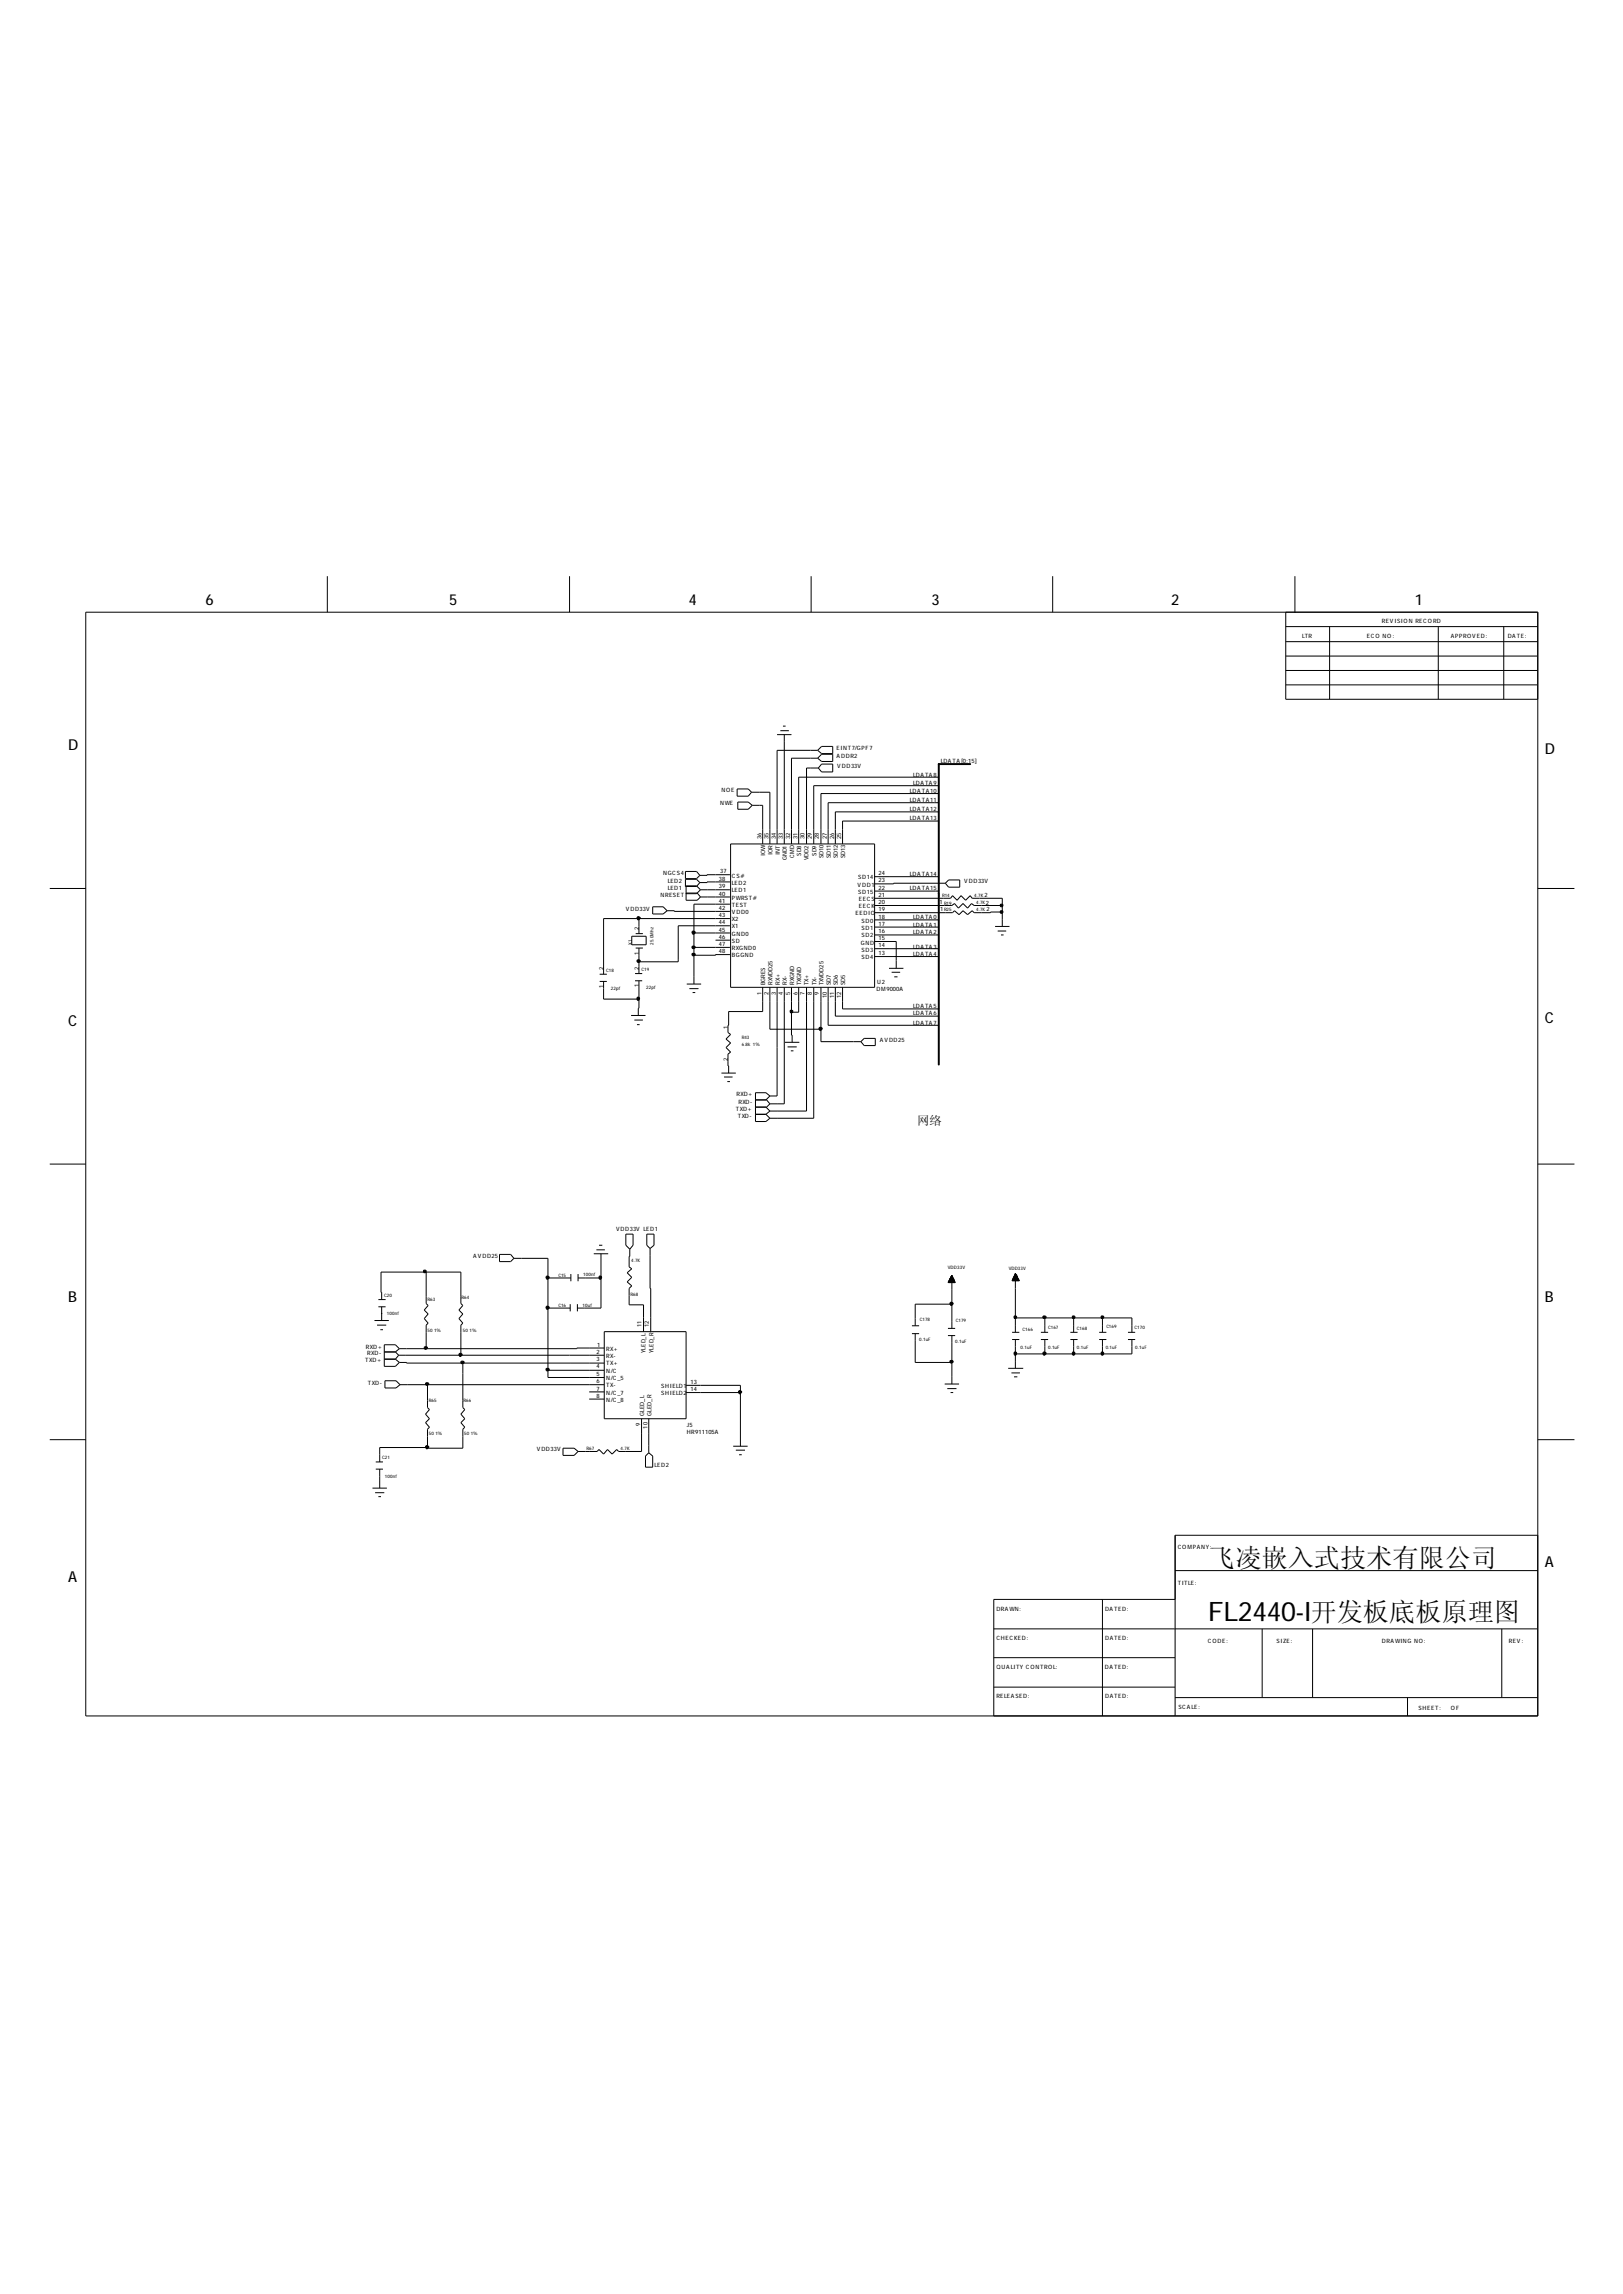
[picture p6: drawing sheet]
<svg xmlns="http://www.w3.org/2000/svg" width="210mm" height="297mm" viewBox="0 0 210 297" stroke-linecap="round" stroke-linejoin="round" font-family="sans-serif">
<defs><g id="words">
<text font-size="3.5" x="156.2" y="209.6">FL2440-I开发板底板原理图</text>
<text font-size="3.4" x="156.4" y="202.6">飞凌嵌入式技术有限公司</text>
<g font-size="1.9">
<text x="26.6" y="78.2">6</text>
<text x="58.1" y="78.2">5</text>
<text x="89.1" y="78.2">4</text>
<text x="120.5" y="78.2">3</text>
<text x="151.5" y="78.2">2</text>
<text x="183" y="78.2">1</text>
<text x="8.8" y="97">D</text>
<text x="199.8" y="97.6">D</text>
<text x="8.8" y="132.7">C</text>
<text x="199.8" y="132.3">C</text>
<text x="8.8" y="168.4">B</text>
<text x="199.8" y="168.4">B</text>
<text x="199.8" y="202.7">A</text>
<text x="8.8" y="204.6">A</text>
</g>
<text font-size="1.6" x="118.6" y="145.5">网络</text>
<g font-size=".8">
<text x="168.4" y="82.5">LTR</text>
<text x="176.8" y="82.5">EC O NO :</text>
<text x="178.7" y="80.6">REV ISIO N REC O RD</text>
<text x="187.6" y="82.5">A PPRO V ED:</text>
<text x="195" y="82.5">DA TE:</text>
<text x="108.2" y="98.1">A DDR2</text>
<text x="108.2" y="97">EINT7/GPF7</text>
<text x="108.3" y="99.3">V DD33V</text>
<text x="118.1" y="100.4">LDA TA 8</text>
<text x="118.1" y="101.5">LDA TA 9</text>
<text x="121.7" y="98.7">LDA TA [0:15]</text>
<text x="93.1" y="104.2">NWE</text>
<text x="93.3" y="102.5">NO E</text>
<text x="117.7" y="102.5">LDA TA 10</text>
<text x="117.7" y="103.7">LDA TA 11</text>
<text x="117.7" y="104.9">LDA TA 12</text>
<text x="117.7" y="106.1">LDA TA 13</text>
<text x="85.8" y="113.2">NGC S4</text>
<text x="93" y="113.9">38</text>
<text x="93.1" y="113">37</text>
<text x="94.7" y="113.6">C S#</text>
<text x="98.5" y="108.6" transform="rotate(-90 98.5 108.6)">36</text>
<text x="99" y="110.8" transform="rotate(-90 99 110.8)">IOW</text>
<text x="99.4" y="108.6" transform="rotate(-90 99.4 108.6)">35</text>
<text x="99.9" y="110.6" transform="rotate(-90 99.9 110.6)">IOR</text>
<text x="100.3" y="108.6" transform="rotate(-90 100.3 108.6)">34</text>
<text x="100.8" y="110.6" transform="rotate(-90 100.8 110.6)">INT</text>
<text x="101.3" y="108.6" transform="rotate(-90 101.3 108.6)">33</text>
<text x="101.8" y="111.3" transform="rotate(-90 101.8 111.3)">GND1</text>
<text x="102.2" y="108.6" transform="rotate(-90 102.2 108.6)">32</text>
<text x="102.7" y="110.9" transform="rotate(-90 102.7 110.9)">CMD</text>
<text x="103.1" y="108.6" transform="rotate(-90 103.1 108.6)">31</text>
<text x="103.6" y="110.7" transform="rotate(-90 103.6 110.7)">SD8</text>
<text x="104.1" y="108.6" transform="rotate(-90 104.1 108.6)">30</text>
<text x="104.6" y="111.3" transform="rotate(-90 104.6 111.3)">VDD2</text>
<text x="105" y="108.6" transform="rotate(-90 105 108.6)">29</text>
<text x="105.6" y="110.7" transform="rotate(-90 105.6 110.7)">SD9</text>
<text x="105.9" y="108.6" transform="rotate(-90 105.9 108.6)">28</text>
<text x="106.5" y="111" transform="rotate(-90 106.5 111)">SD10</text>
<text x="106.9" y="108.6" transform="rotate(-90 106.9 108.6)">27</text>
<text x="107.4" y="111" transform="rotate(-90 107.4 111)">SD11</text>
<text x="107.9" y="108.6" transform="rotate(-90 107.9 108.6)">26</text>
<text x="108.4" y="111" transform="rotate(-90 108.4 111)">SD12</text>
<text x="108.8" y="108.6" transform="rotate(-90 108.8 108.6)">25</text>
<text x="109.3" y="111" transform="rotate(-90 109.3 111)">SD13</text>
<text x="111" y="113.7">SD14</text>
<text x="113.6" y="113.1">24</text>
<text x="117.7" y="113.3">LDA TA 14</text>
<text x="80.9" y="117.8">V DD33V</text>
<text x="85.4" y="116">NRESET</text>
<text x="86.4" y="114.1">LED2</text>
<text x="86.4" y="115.1">LED1</text>
<text x="93" y="114.8">39</text>
<text x="93" y="115.8">40</text>
<text x="93" y="116.8">41</text>
<text x="93" y="117.7">42</text>
<text x="93" y="118.6">43</text>
<text x="93" y="119.6">44</text>
<text x="94.7" y="114.5">LED2</text>
<text x="94.7" y="115.4">LED1</text>
<text x="94.7" y="116.3">PWRST#</text>
<text x="94.7" y="117.3">TEST</text>
<text x="94.7" y="118.2">V DD0</text>
<text x="94.7" y="119.1">X2</text>
<text x="110.7" y="118.4">EEDIO</text>
<text x="110.9" y="114.7">V DD1</text>
<text x="111" y="115.6">SD15</text>
<text x="111.1" y="116.5">EEC S</text>
<text x="111.1" y="117.4">EEC K</text>
<text x="111.4" y="119.3">SD0</text>
<text x="113.6" y="114.1">23</text>
<text x="113.6" y="115.1">22</text>
<text x="113.6" y="116">21</text>
<text x="113.6" y="116.9">20</text>
<text x="113.6" y="117.9">19</text>
<text x="113.6" y="118.8">18</text>
<text x="113.6" y="119.7">17</text>
<text x="117.7" y="115.1">LDA TA 15</text>
<text x="118.1" y="118.9">LDA TA 0</text>
<text x="118.1" y="119.9">LDA TA 1</text>
<text x="121.2" y="116">1</text>
<text x="121.5" y="116.9">1</text>
<text x="121.6" y="117.9">1</text>
<text x="124.7" y="114.2">V DD33V</text>
<text x="127.3" y="116">2</text>
<text x="127.5" y="117">2</text>
<text x="127.6" y="117.9">2</text>
<text x="78.1" y="125.5" transform="rotate(-90 78.1 125.5)">2</text>
<text x="82.6" y="125.4" transform="rotate(-90 82.6 125.4)">2</text>
<text x="82.6" y="123.5" transform="rotate(-90 82.6 123.5)">1</text>
<text x="82.6" y="120.2" transform="rotate(-90 82.6 120.2)">2</text>
<text x="93" y="120.5">45</text>
<text x="93" y="121.4">46</text>
<text x="93" y="122.4">47</text>
<text x="93" y="123.3">48</text>
<text x="94.7" y="120.1">X1</text>
<text x="94.7" y="121">GND0</text>
<text x="94.7" y="121.9">SD</text>
<text x="94.7" y="122.9">RXGND0</text>
<text x="94.7" y="123.8">BGGND</text>
<text x="111.3" y="122.2">GND</text>
<text x="111.4" y="120.2">SD1</text>
<text x="111.4" y="121.2">SD2</text>
<text x="111.4" y="123.1">SD3</text>
<text x="111.4" y="124.1">SD4</text>
<text x="113.6" y="120.7">16</text>
<text x="113.6" y="121.6">15</text>
<text x="113.6" y="122.5">14</text>
<text x="113.6" y="123.5">13</text>
<text x="118.1" y="120.8">LDA TA 2</text>
<text x="118.1" y="122.7">LDA TA 3</text>
<text x="118.1" y="123.6">LDA TA 4</text>
<text x="78.1" y="127.8" transform="rotate(-90 78.1 127.8)">1</text>
<text x="82.6" y="127.7" transform="rotate(-90 82.6 127.7)">1</text>
<text x="98.5" y="128.6" transform="rotate(-90 98.5 128.6)">1</text>
<text x="99" y="127.4" transform="rotate(-90 99 127.4)">BGRES</text>
<text x="99.4" y="128.6" transform="rotate(-90 99.4 128.6)">2</text>
<text x="99.9" y="127.4" transform="rotate(-90 99.9 127.4)">RXVDD25</text>
<text x="100.3" y="128.6" transform="rotate(-90 100.3 128.6)">3</text>
<text x="100.8" y="127.4" transform="rotate(-90 100.8 127.4)">RX+</text>
<text x="101.3" y="128.6" transform="rotate(-90 101.3 128.6)">4</text>
<text x="101.8" y="127.4" transform="rotate(-90 101.8 127.4)">RX-</text>
<text x="102.2" y="128.6" transform="rotate(-90 102.2 128.6)">5</text>
<text x="102.7" y="127.4" transform="rotate(-90 102.7 127.4)">RXGND</text>
<text x="103.1" y="128.6" transform="rotate(-90 103.1 128.6)">6</text>
<text x="103.6" y="127.4" transform="rotate(-90 103.6 127.4)">TXGND</text>
<text x="104.1" y="128.6" transform="rotate(-90 104.1 128.6)">7</text>
<text x="104.6" y="127.4" transform="rotate(-90 104.6 127.4)">TX+</text>
<text x="105" y="128.6" transform="rotate(-90 105 128.6)">8</text>
<text x="105.6" y="127.4" transform="rotate(-90 105.6 127.4)">TX-</text>
<text x="105.9" y="128.6" transform="rotate(-90 105.9 128.6)">9</text>
<text x="106.5" y="127.4" transform="rotate(-90 106.5 127.4)">TXVDD25</text>
<text x="106.9" y="129" transform="rotate(-90 106.9 129)">10</text>
<text x="107.4" y="127.4" transform="rotate(-90 107.4 127.4)">SD7</text>
<text x="107.9" y="129" transform="rotate(-90 107.9 129)">11</text>
<text x="108.4" y="127.4" transform="rotate(-90 108.4 127.4)">SD6</text>
<text x="108.8" y="129" transform="rotate(-90 108.8 129)">12</text>
<text x="109.3" y="127.4" transform="rotate(-90 109.3 127.4)">SD5</text>
<text x="113.4" y="128.1">DM9000A</text>
<text x="113.5" y="127.3">U2</text>
<text x="118.1" y="130.3">LDA TA 5</text>
<text x="118.1" y="131.3">LDA TA 6</text>
<text x="94.1" y="137.2" transform="rotate(-90 94.1 137.2)">2</text>
<text x="94.1" y="133" transform="rotate(-90 94.1 133)">1</text>
<text x="113.8" y="134.7">A V DD25</text>
<text x="118.1" y="132.5">LDA TA 7</text>
<text x="95.2" y="143.7">TXD+</text>
<text x="95.2" y="141.7">RXD+</text>
<text x="95.5" y="142.8">RXD-</text>
<text x="95.4" y="144.6">TXD-</text>
<text x="79.7" y="159.2">V DD33V LED1</text>
<text x="61.2" y="162.7">A V DD25</text>
<text x="83" y="171.6" transform="rotate(-90 83 171.6)">11</text>
<text x="83.9" y="171.6" transform="rotate(-90 83.9 171.6)">12</text>
<text x="47.2" y="176.2">TXD+</text>
<text x="47.3" y="174.4">RXD+</text>
<text x="47.5" y="175.3">RXD-</text>
<text x="47.6" y="179.1">TXD-</text>
<text x="77.1" y="175.1">2</text>
<text x="77.1" y="176">3</text>
<text x="77.1" y="177">4</text>
<text x="77.1" y="177.9">5</text>
<text x="77.1" y="178.8">6</text>
<text x="77.1" y="179.8">7</text>
<text x="77.2" y="174.2">1</text>
<text x="78.4" y="174.7">RX+</text>
<text x="78.4" y="175.6">RX-</text>
<text x="78.4" y="176.5">TX+</text>
<text x="78.4" y="177.6">N/C</text>
<text x="78.4" y="178.5">N/C _5</text>
<text x="78.4" y="179.4">TX-</text>
<text x="83.5" y="175" transform="rotate(-90 83.5 175)">YLED_L</text>
<text x="84.5" y="175" transform="rotate(-90 84.5 175)">YLED_R</text>
<text x="85.5" y="179.5">SHIELD1</text>
<text x="89.3" y="179">13</text>
<text x="89.3" y="179.9">14</text>
<text x="77.1" y="180.8">8</text>
<text x="78.4" y="180.4">N/C _7</text>
<text x="78.4" y="181.3">N/C _8</text>
<text x="82.8" y="184.4" transform="rotate(-90 82.8 184.4)">9</text>
<text x="83.3" y="183.1" transform="rotate(-90 83.3 183.1)">GLED_L</text>
<text x="83.7" y="184.8" transform="rotate(-90 83.7 184.8)">10</text>
<text x="84.2" y="183.1" transform="rotate(-90 84.2 183.1)">GLED_R</text>
<text x="85.5" y="180.4">SHIELD2</text>
<text x="88.8" y="184.6">J5</text>
<text x="88.8" y="185.4">HR911105A</text>
<text x="69.4" y="187.7">V DD33V</text>
<text x="84.7" y="189.8">LED2</text>
<text x="152.3" y="200.3">C O MPA NY:</text>
<text x="128.9" y="208.3">DRA WN:</text>
<text x="142.9" y="208.3">DA TED:</text>
<text x="152.3" y="205">TITLE:</text>
<text x="128.9" y="212.1">C HEC KED:</text>
<text x="128.9" y="215.8">Q UA LITY C O NTRO L:</text>
<text x="142.9" y="215.8">DA TED:</text>
<text x="142.9" y="212.1">DA TED:</text>
<text x="156.2" y="212.5">C O DE:</text>
<text x="165.1" y="212.5">SIZE:</text>
<text x="178.7" y="212.5">DRA WING NO :</text>
<text x="195.2" y="212.5">REV :</text>
<text x="128.9" y="219.6">RELEA SED:</text>
<text x="142.9" y="219.6">DA TED:</text>
<text x="152.4" y="221">SC A LE:</text>
<text x="183.5" y="221.2">SHEET:</text>
<text x="187.6" y="221.2">O F</text>
</g>
<g font-size=".6">
<text x="121.8" y="116">R14</text>
<text x="122.1" y="117">R19</text>
<text x="122.1" y="117.9">R25</text>
<text x="126" y="116">4.7K</text>
<text x="126.2" y="117.9">4.7K</text>
<text x="126.2" y="116.9">4.7K</text>
<text x="78.4" y="125.7">C18</text>
<text x="81.7" y="122.2" transform="rotate(-90 81.7 122.2)">X1</text>
<text x="83" y="125.6">C19</text>
<text x="84.5" y="122.2" transform="rotate(-90 84.5 122.2)">25.0Mhz</text>
<text x="79" y="128">22pf</text>
<text x="83.6" y="127.9">22pf</text>
<text x="95.9" y="134.4">R43</text>
<text x="95.9" y="135.2">6.8k 1%</text>
<text x="49.7" y="167.7">C20</text>
<text x="59.7" y="168">R64</text>
<text x="72.2" y="165.1">C15</text>
<text x="75.4" y="165">100nf</text>
<text x="81.5" y="167.7">R68</text>
<text x="81.6" y="163.3">4.7K</text>
<text x="122.6" y="164.1">VDD33V</text>
<text x="130.5" y="164.3">VDD33V</text>
<text x="50" y="170.1">100nf</text>
<text x="55.3" y="168.2">R63</text>
<text x="55.3" y="172.3">50</text>
<text x="56.1" y="172.3">1%</text>
<text x="59.9" y="172.3">50</text>
<text x="60.7" y="172.3">1%</text>
<text x="72.2" y="169">C16</text>
<text x="75.4" y="169">10uf</text>
<text x="118.9" y="173.5">0.1uF</text>
<text x="119" y="170.9">C178</text>
<text x="123.5" y="173.7">0.1uF</text>
<text x="123.6" y="171">C179</text>
<text x="132.2" y="172.1">C166</text>
<text x="135.6" y="171.9">C167</text>
<text x="139.3" y="172">C168</text>
<text x="143.1" y="171.8">C169</text>
<text x="146.7" y="171.9">C170</text>
<text x="132" y="174.5">0.1uF</text>
<text x="135.6" y="174.4">0.1uF</text>
<text x="139.3" y="174.4">0.1uF</text>
<text x="143" y="174.4">0.1uF</text>
<text x="146.8" y="174.5">0.1uF</text>
<text x="55.5" y="181.3">R65</text>
<text x="55.5" y="185.6">50</text>
<text x="56.3" y="185.6">1%</text>
<text x="59.9" y="181.4">R66</text>
<text x="60" y="185.6">50</text>
<text x="60.9" y="185.6">1%</text>
<text x="49.4" y="188.7">C21</text>
<text x="49.8" y="191.1">100nf</text>
<text x="75.9" y="187.5">R67</text>
<text x="80.3" y="187.5">4.7K</text>
</g>
</g></defs>
<g fill="none" stroke="#000" stroke-width=".13">
<path d="M11.1 79.2h187.8v142.7h-187.8zM42.3 74.5v4.7M73.7 74.5v4.7M104.9 74.5v4.7M136.1 74.5v4.7M166.3 79.2v11.2h32.6M167.5 74.5v4.7M100.5 95h1.9M100.9 94.5h1.1M101.3 93.9h.3M101.4 95v14.1M105.7 98.1h-3.3v11"/>
<path d="M105.7 97h-5.2v12.1M105.7 97l.6-.5h1.4v1h-1.4zM105.7 98.1l.6-.5h1.4v.9h-1.4zM105.8 99.3h-1.5v9.8M106.3 98.8h1.4v1h-1.4l-.5-.5zM166.3 84.9h32.6M166.3 81h32.6M166.3 83h32.6M166.3 86.7h32.6M166.3 88.6h32.6M172 81v9.4M186 81v9.4"/>
<path d="M194.5 81v9.4M6.4 114.9h4.7M82.6 118.8v1.9M84.4 117.3h1.4l.5 .5-.5 .4h-1.4zM86.3 117.8h.9v.1h7.2M88.6 112.7h1.5l.4 .5-.4 .4h-1.5zM88.6 113.7h1.5l.4 .4-.4 .6h-1.5zM88.7 115.5h1.5l.4 .5M90.6 115.1h3.8M90.6 116h3.8M90.6 115.1l-.5-.5h-1.4v1.8h1.5l.4-.4M90.6 115.1l-.5 .5h-1.4"/>
<path d="M94.4 113.1l-3.9 .1M94.4 114.1h-3.9M94.4 116.9h-4.7v10.4M94.4 118.8h-16.3v7.2M94.4 119.7h-6.7v4.7h-5.1M94.5 109.1h18.6v18.6h-18.6zM95.3 102h1.5l.4 .5-.4 .5h-1.5zM95.4 103.7h1.4l.5 .5-.5 .5h-1.4zM97.2 102.5h2.4v6.6M97.3 104.2h1.3v4.9M113.1 113.4h8.3M113.1 116.2h9.8l.3-.4 .6 .6 .5-.6 .6 .6 .6-.6 .2 .4h3.9v3.6"/>
<path d="M113.1 117.1h10l.3-.2 .6 .5 .5-.5 .6 .5 .5-.5 .4 .2h3.6M113.1 119h8.3M113.1 119.9h8.3M121.4 115.2h-8.3M121.4 106.2h-12.4v2.9M121.4 105h-13.4v4.1M121.4 103.8h-14.3v5.3M121.4 102.6h-15.2v6.5M121.4 101.6h-16.2v7.5M121.4 100.5h-18.1v8.6M122.3 114.2l-9.2 .1M122.3 114.2l.4-.4h1.4v.9h-1.4z"/>
<path d="M128.7 119.8h1.9M129.6 118h-3.6l-.3-.2-.6 .5-.6-.5-.5 .5-.6-.5-.2 .2h-10.1M198.9 114.9h4.7M77.6 126.9h.9M77.6 126h.9M78.1 126.9v2.3h4.5M81.6 131.3h1.9M81.7 121.1h1.9v1.1h-1.9zM82 131.9h1.1M82.1 126.8h1M82.1 125.9h1M82.2 122.6h.9"/>
<path d="M82.2 120.7h.9M82.4 132.5h.3M82.6 122.6v3.3M82.6 126.8v3.6h-.1v.9M88.8 127.3h1.9M89.2 127.9h1.1M89.6 128.4h.3M89.7 120.7h4.7M89.7 122.5h4.7M92.5 121.6h1.9M93.3 138.8h1.9M93.6 139.3h1.1"/>
<path d="M94.1 139.9h.3M94.4 123.5h-4.7M98.6 127.7v3.1h-4.4l-.1 2.7 .4 .3-.6 .6 .6 .5-.6 .6 .6 .6-.4 .2 .1 2.5M99.6 127.7v5.4h6.6M100.5 127.7v14h-.9M101.4 127.7v15.1h-1.8M101.5 134.8h1.9M101.9 135.4h1.1M102.3 135.9h.3M102.4 127.7v6.2v.9M103.3 127.7v3.2h-.9M104.3 127.7v16h-4.7"/>
<path d="M105.2 127.7v16.9h-5.6M106.2 127.7v7h5.1M107.1 127.7v4.9h14.3M108 127.7v3.7h13.4M109 127.7v2.8h12.4v-.1M111.8 134.3h1.4v.9h-1.4l-.5-.5zM113.1 120.9h8.3M113.1 121.8h2.8v3.4M113.1 122.7h8.3M113.1 123.7h8.3M115 125.2h1.8M115.3 125.7h1.1"/>
<path d="M115.7 126.3h.4M129 120.4h1.1M129.5 120.9h.3M6.4 150.6h4.7M80.9 159.6h1v1.5l-.5 .5-.5-.5zM83.7 159.6h.9v1.5l-.5 .4-.4-.4zM97.7 142.3h1.4l.5 .5M97.7 144.1h1.4M99.1 143.2l.5 .5M99.1 144.1l.5 .5M99.6 142.8l-.5 .4h-1.4M99.6 141.7l-.5 .6"/>
<path d="M99.6 141.7l-.5-.4h-1.4v3.7h1.4l.5-.4M99.6 143.7l-.5 .4M198.9 150.6h4.7M48.4 170.8h1.9M48.8 171.4h1.2M48.9 169h1M48.9 168.1h1M49.2 172h.3M49.4 168.1l-.1-3.6h10.3v4.1l.3 .2-.5 .6 .5 .5-.5 .6 .5 .6-.3 .3v3.9M49.4 169v1.8M49.7 174.9h1.4M49.7 175.8h1.4"/>
<path d="M49.8 178.6h1.4l.5 .5-.5 .4h-1.4zM51.1 174.9l.5 .4M51.1 175.8l.5 .4M51.6 175.3h26.5M51.6 175.3l-.5 .5M51.6 176.2h1v.1h25.5M51.6 174.4l-.5 .5M51.6 174.4l-.5-.5h-1.4v2.8h1.4l.5-.5M51.7 179.1h26.4M55.1 164.5v4.1l.3 .2-.5 .6 .5 .5-.5 .6 .5 .6-.3 .3v3M59.9 176.3v5.7l.2 .3-.5 .6 .5 .6-.5 .5 .5 .6-.2 .2v2.5h-4.6v-2.5l.2-.2-.5-.6 .5-.5-.5-.6 .5-.6-.2-.3v-2.9M64.6 162.2h1.4l.5 .5-.5 .5h-1.4z"/>
<path d="M66.5 162.7h4.4v15.5h7.2M70.9 177.2h7.2M70.9 165.3h2.9M70.9 169.2h2.8M73.7 168.7v.9M73.8 164.8v.9M74.7 168.7v.9M74.8 164.8v.9M74.8 165.3h2.9M76.8 162.2h1.9M77.1 161.6h1.1M77.5 161.1h.4"/>
<path d="M77.7 162.2v7h-3M78.1 172.2h10.6v11.3h-10.6zM78.1 174.3h-3.5v.1h-23M81.4 161.6v2.2l.3 .3-.6 .5 .6 .6-.6 .6 .6 .5-.3 .3v2.2h1.8v3.4M84.1 161.5l.1 10.7M88.7 179.2h7.1v7.8M117.9 172.5h1M117.9 171.5h1M118.4 172.5v3.7h4.7M122.2 179h1.8M122.5 179.6h1.2M122.6 172.7h.9"/>
<path d="M122.6 171.8h.9M122.7 165.8h.8v.1M122.8 165.6h.6M122.9 165.5h.5M122.9 165.4h.4M122.9 165.3v.6M122.9 165.3h.4v.6M122.9 165.2h.4M122.9 165.1v.8M123 165.1h.2M123 165.9v-.9h.2v.9M123.1 168.7h-4.7v2.8"/>
<path d="M123.1 164.9v6.9M123.1 172.7v6.3M123.1 164.9l-.5 1h.9M123.1 164.9l.4 1M123.4 165.5h-.6v.4M123.4 165.4v.5M123.4 165.7h-.7v.2M123.4 165.5v.4M130.4 177h1.9M130.8 177.6h1.1M130.9 173.2h.9M130.9 172.3h.9"/>
<path d="M130.9 165.5v.1M131 165.5h.7M131 165.5h.7v.1M131 165.4v.2M131.1 165.3h.6v.3M131.1 165.4h.6M131.1 178.1h.5M131.1 165.1h.5M131.1 165.6v-.6h.5v.6M131.2 164.9h.3M131.2 165.6v-.7h.3v.7M131.3 164.7v7.6"/>
<path d="M131.3 173.2v3.8M131.3 170.4h15.1v1.9M131.3 164.7l-.4 .9M131.3 164.7l.5 .9h-.9M131.3 164.8h.1v.8M131.6 165.2h-.5v.4M134.6 173.2h1M134.6 172.3h1M135.1 170.4v1.9M135.1 173.2v1.9M138.4 173.2h1M138.4 172.3h1"/>
<path d="M138.9 170.4v1.9M138.9 173.2v1.9M142.2 173.2h.9M142.2 172.3h.9M142.6 170.4v1.9M142.6 173.2v1.9M145.9 173.2h.9M145.9 172.3h.9M146.4 173.2v1.9h-15.1M6.4 186.2h4.7M48.2 192.5h1.8M48.5 193.1h1.2"/>
<path d="M48.6 190h.9M48.6 189.1h.9M48.9 193.6h.4M49.1 190v2.5M55.3 187.2h-6.2v1.9M72.8 187.3h1.5l.5 .4-.5 .5h-1.5zM76.2 180h1.9M76.2 180.9h1.9M83 183.5v4.2h-3l-.2-.2-.6 .6-.6-.6-.5 .6-.6-.6-.3 .2h-2.4M83.5 188.3l.4-.4 .5 .4v1.5h-.9zM83.9 183.5v4.4M88.7 180.1h7.1"/>
<path d="M94.8 187h1.9M95.2 187.6h1.2M95.6 188.1h.3M122.9 180.1h.4M198.9 198.6h-46.9v23.3M198.9 186.2h4.7M128.5 210.7h70.4M128.5 214.4h23.5M128.5 218.2h23.5M142.6 206.9v15M152 219.6h46.9M152 203.1h46.9"/>
<path d="M152 206.9h-23.5v15M163.2 210.7v8.9M169.8 210.7v8.9M182 219.6v2.3M194.2 210.7v8.9"/>
</g>
<g fill="#000" stroke="#000" stroke-width=".13">
<path d="M82.4 118.6h.3l.1 .1-.1 .2-.2 .1-.1-.1z" fill-rule="evenodd"/>
<path d="M129.4 117h.3v.2h-.3z" fill-rule="evenodd"/>
<path d="M129.4 117.8h.3v.3h-.3z" fill-rule="evenodd"/>
<path d="M82.4 129h.1l.2 .1-.2 .3-.1-.1z" fill-rule="evenodd"/>
<path d="M82.4 124.2h.3l.1 .1-.3 .2-.1-.2z" fill-rule="evenodd"/>
<path d="M89.5 120.5h.3l.1 .1-.1 .1-.1 .1-.2-.1z" fill-rule="evenodd"/>
<path d="M89.5 122.4h.3l.1 .1-.2 .2-.2-.2z" fill-rule="evenodd"/>
<path d="M89.5 123.3h.3l.1 .2-.2 .1-.2-.1z" fill-rule="evenodd"/>
<path d="M102.2 130.7h.3v.2h-.3z" fill-rule="evenodd"/>
<path d="M106 132.9h.2l.1 .1-.1 .2-.1 .1-.1-.1z" fill-rule="evenodd"/>
<path d="M54.8 164.3h.3v.3h-.3z" fill-rule="evenodd"/>
<path d="M54.9 174.2h.3l.1 .1-.3 .2-.1-.2z" fill-rule="evenodd"/>
<path d="M55.1 178.9h.3l.1 .1-.3 .2-.2-.2z" fill-rule="evenodd"/>
<path d="M59.4 175.1h.3l.1 .1-.1 .1-.2 .1-.1-.1z" fill-rule="evenodd"/>
<path d="M59.7 176.1h.2l.1 .1-.2 .2-.2-.2z" fill-rule="evenodd"/>
<path d="M70.7 177h.2l.1 .1-.2 .2-.2-.2z" fill-rule="evenodd"/>
<path d="M70.7 165.1h.2l.1 .1-.1 .2-.1 .1-.1-.1z" fill-rule="evenodd"/>
<path d="M70.7 169h.2l.1 .1-.1 .2h-.1h-.1z" fill-rule="evenodd"/>
<path d="M77.5 165.1l.1-.1 .2 .2-.2 .3-.1-.1z" fill-rule="evenodd"/>
<path d="M122.9 168.5h.3l.1 .1-.1 .1-.2 .1-.1-.1z" fill-rule="evenodd"/>
<path d="M122.9 176h.3l.1 .1-.3 .2-.1-.2z" fill-rule="evenodd"/>
<path d="M131.2 170.2h.2v.3h-.2z" fill-rule="evenodd"/>
<path d="M131.2 174.9h.1l.2 .1-.2 .3-.1-.1z" fill-rule="evenodd"/>
<path d="M134.9 170.2h.3l.1 .2-.3 .1-.1-.1z" fill-rule="evenodd"/>
<path d="M134.9 174.9h.3l.1 .1-.1 .2-.2 .1-.1-.1z" fill-rule="evenodd"/>
<path d="M138.7 170.2h.3v.3h-.3z" fill-rule="evenodd"/>
<path d="M138.7 174.9h.2l.1 .1-.1 .3-.2-.1z" fill-rule="evenodd"/>
<path d="M142.4 170.2h.3v.3h-.3z" fill-rule="evenodd"/>
<path d="M142.4 174.9h.2l.1 .1-.1 .3-.2-.1z" fill-rule="evenodd"/>
<path d="M55.1 187h.3l.1 .1-.1 .2-.2 .1-.1-.1z" fill-rule="evenodd"/>
<path d="M95.6 179.9h.2l.1 .1-.1 .2-.1 .1-.1-.1z" fill-rule="evenodd"/>
</g>
<path d="M125.5 98.8h-4.1v38.9" fill="none" stroke="#000" stroke-width=".25"/>
<use href="#words"/>
</svg>
